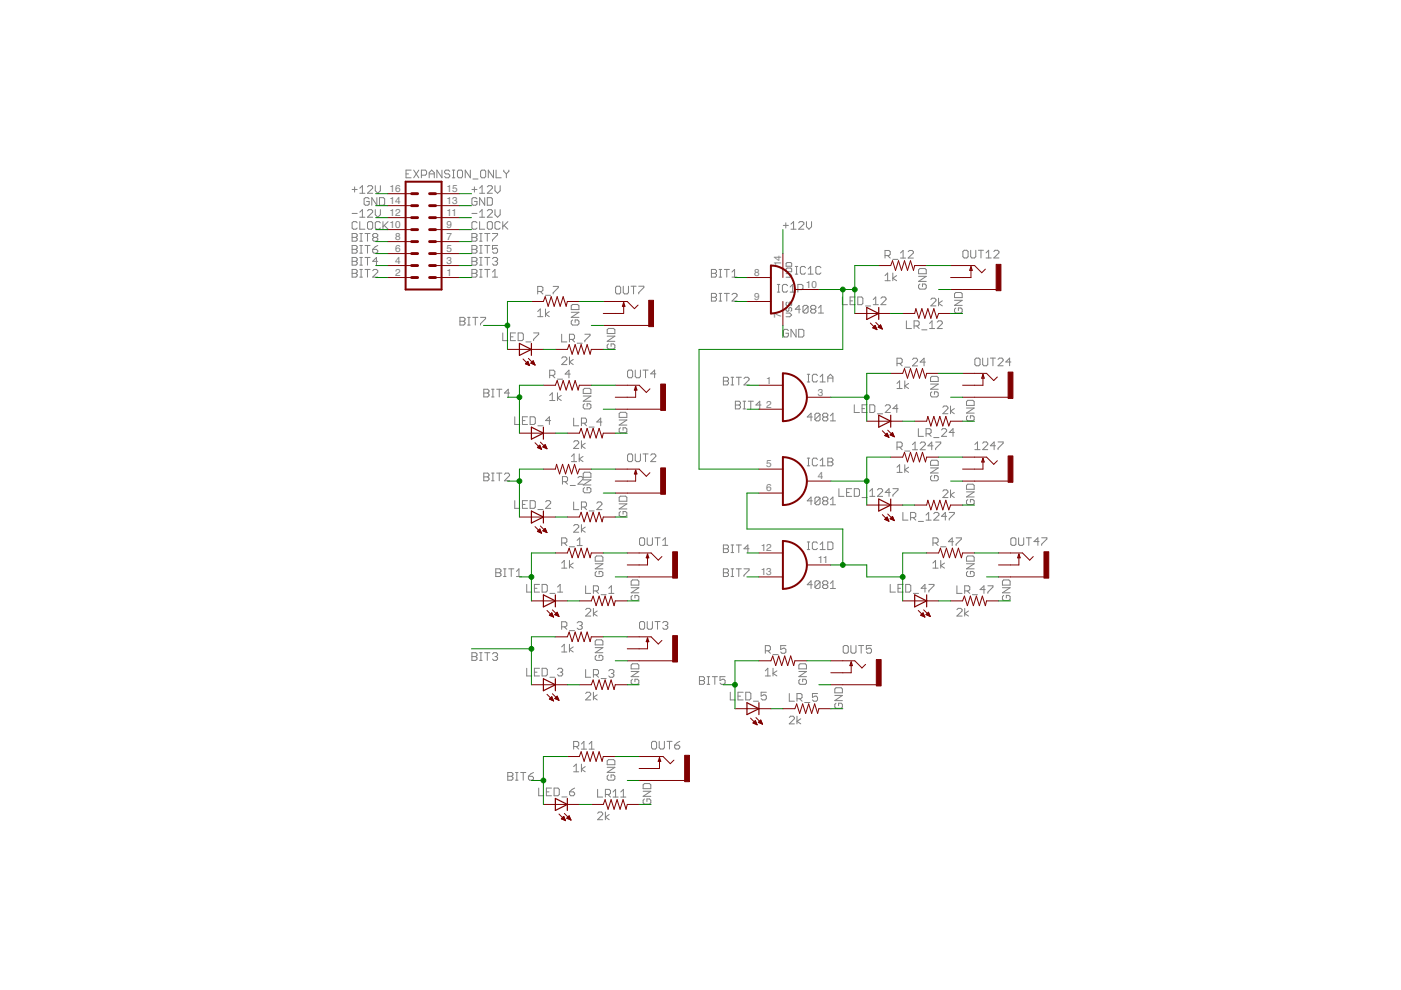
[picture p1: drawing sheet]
<svg xmlns="http://www.w3.org/2000/svg" width="297mm" height="210mm" viewBox="0 0 297 210" stroke-linecap="round" stroke-linejoin="round" font-family="sans-serif">
<defs><g id="words">
<g font-size="2.1" fill="#808080">
<text x="82.6" y="40.7">16</text>
<text x="94.7" y="40.7">15</text>
<text x="82.6" y="45.8">12</text>
<text x="82.6" y="43.2">14</text>
<text x="94.7" y="45.8">11</text>
<text x="94.7" y="43.2">13</text>
<text x="82.6" y="48.3">10</text>
<text x="83.7" y="53.4">6</text>
<text x="83.7" y="50.9">8</text>
<text x="94.7" y="53.4">5</text>
<text x="94.7" y="50.9">7</text>
<text x="94.7" y="48.3">9</text>
<text x="83.7" y="58.5">2</text>
<text x="83.7" y="55.9">4</text>
<text x="94.7" y="58.5">1</text>
<text x="94.7" y="55.9">3</text>
<text x="159.9" y="58.5">8</text>
<text x="165.6" y="56.5" transform="rotate(-90 165.6 56.5)">14</text>
<text x="159.9" y="63.6">9</text>
<text x="170.9" y="61">10</text>
<text x="165.6" y="67.4" transform="rotate(-90 165.6 67.4)">7</text>
<text x="162.5" y="81.3">1</text>
<text x="173.4" y="83.9">3</text>
<text x="162.5" y="86.4">2</text>
<text x="162.5" y="99.1">5</text>
<text x="173.4" y="101.7">4</text>
<text x="162.5" y="104.2">6</text>
<text x="161.3" y="116.9">12</text>
<text x="173.4" y="119.4">11</text>
<text x="161.3" y="122">13</text>
</g>
</g></defs>
<g fill="none" stroke="#808080" stroke-width=".21">
<path d="M75.2 39.6v1.1M76.3 39.9l.5-.5v1.6M77.9 39.6l.3-.2h.5l.3 .2v.3l-1.1 1.1h1.1M79.6 39.4v1l.5 .6 .5-.6v-1M86.1 36.9h.5M87.2 36.1h-1.1v1.6h1.1M87.7 36.1l1.1 1.6M88.8 36.1l-1.1 1.6M89.3 37.1h.9l.2-.2v-.6l-.2-.2h-.9v1.6M91 36.9h1.1M91 37.7v-1.1l.5-.5 .6 .5v1.1M93.7 36.1v1.6l-1.1-1.6v1.6"/>
<path d="M95.4 36.3l-.3-.2h-.6l-.2 .2v.3l.2 .3h.6l.3 .2v.3l-.3 .3h-.6l-.2-.3M95.9 36.1h.5M95.9 37.7h.5M96.2 36.1v1.6M97 36.3l.3-.2h.5l.3 .2v1.1l-.3 .3h-.5l-.3-.3zM99.7 36.1v1.6l-1.1-1.6v1.6M100.3 38h1M100.6 39.6v1.1M101.7 39.9l.5-.5v1.6M101.9 36.3l.3-.2h.5l.3 .2v1.1l-.3 .3h-.5l-.3-.3zM103.3 39.6l.3-.2h.5l.3 .2v.3l-1.1 1.1h1.1M104.6 36.1v1.6l-1.1-1.6v1.6"/>
<path d="M104.9 39.4v1l.6 .6 .5-.6v-1M105.2 36.1v1.6h1.1M106.8 36.1v.2l.6 .6M107.4 36.9v.8M107.9 36.1v.2l-.5 .6M74.7 57.1h.8l.2 .3v.3l-.2 .3 .2 .2v.3l-.2 .3h-.8zM74.7 49.5h.8l.2 .3v.3l-.2 .2 .2 .3v.3l-.2 .2h-.8zM74.7 58h.8M74.7 54.6h.8l.2 .3v.2l-.2 .3 .2 .3v.2l-.2 .3h-.8zM74.7 55.4h.8M74.7 52h.8l.2 .3v.3l-.2 .3 .2 .2v.3l-.2 .3h-.8zM74.7 45.3h1"/>
<path d="M74.7 40.2h1M74.7 52.9h.8M74.7 50.3h.8M75.7 47.2l-.2-.2h-.6l-.2 .2v1.1l.2 .3h.6l.2-.3M76.3 58.8h.5M76.3 57.1h.5M76.3 54.6h.5M76.3 56.2h.5M76.3 46.1h1.1M76.3 45l.5-.6v1.7M76.3 41h1.1M76.3 47v1.6h1.1"/>
<path d="M76.3 52h.5M76.3 53.7h.5M76.3 49.5h.5M76.3 51.1h.5M76.6 49.5v1.6M76.6 52v1.7M76.6 54.6v1.6M76.6 57.1v1.7M77.4 57.1h1.1M77.4 54.6h1.1M77.4 52h1.1M77.4 49.5h1.1"/>
<path d="M77.9 47.2l.3-.2h.5l.3 .2v1.1l-.3 .3h-.5l-.3-.3zM77.9 49.5v1.6M77.9 52v1.7M77.9 54.6v1.6M77.9 57.1v1.7M77.9 44.7l.3-.3h.5l.3 .3v.3l-1.1 1.1h1.1M78.3 42.2l-.3-.3h-.5l-.3 .3v1.1l.3 .2h.5l.3-.2v-.6h-.6M79 57.4l.3-.3h.5l.3 .3v.3l-1.1 1.1h1.1M79 52.9h.8l.3 .2v.3l-.3 .3h-.5l-.3-.3zM79.3 50.3l-.3-.2v-.3l.3-.3h.5l.3 .3v.3l-.3 .2M79.3 50.3l-.3 .3v.3l.3 .2h.5l.3-.2v-.3l-.3-.3M79.3 50.3h.5"/>
<path d="M79.6 44.4v1.1l.5 .6 .5-.6v-1.1M79.9 41.9v1.6l-1.1-1.6v1.6M80.1 55.4h-1.1l.8-.8v1.6M80.1 52l-1.1 .9M80.5 41.9h.8l.3 .3v1.1l-.3 .2h-.8zM80.6 47.2l-.2-.2h-.6l-.2 .2v1.1l.2 .3h.6l.2-.3M81.2 47v1.6M81.5 47.8l.8 .8M82.3 47l-1.1 1.1M100.1 49.5h.8l.2 .3v.3l-.2 .2 .2 .3v.3l-.2 .2h-.8zM100.1 57.1h.8l.2 .3v.3l-.2 .3 .2 .2v.3l-.2 .3h-.8zM100.1 52h.8l.2 .3v.3l-.2 .3 .2 .2v.3l-.2 .3h-.8z"/>
<path d="M100.1 54.6h.8l.2 .3v.2l-.2 .3 .2 .3v.2l-.2 .3h-.8zM100.1 58h.8M100.1 55.4h.8M100.1 45.3h1M100.1 40.2h1M100.1 52.9h.8M100.1 50.3h.8M101.1 42.2l-.2-.3h-.6l-.2 .3v1.1l.2 .2h.6l.2-.2v-.6h-.5M101.1 47.2l-.2-.2h-.6l-.2 .2v1.1l.2 .3h.6l.2-.3M101.7 58.8h.5M101.7 47v1.6h1.1M101.7 57.1h.5"/>
<path d="M101.7 54.6h.5M101.7 56.2h.5M101.7 45l.5-.6v1.7M101.7 46.1h1.1M101.7 41h1.1M101.7 52h.5M101.7 53.7h.5M101.7 49.5h.5M101.7 51.1h.5M102 49.5v1.6M102 52v1.7M102 54.6v1.6"/>
<path d="M102 57.1v1.7M102.8 41.9v1.6l-1.1-1.6v1.6M102.8 57.1h1.1M102.8 54.6h1.1M102.8 52h1.1M102.8 49.5h1.1M103.3 41.9h.8l.3 .3v1.1l-.3 .2h-.8zM103.3 47.2l.3-.2h.5l.3 .2v1.1l-.3 .3h-.5l-.3-.3zM103.3 49.5v1.6M103.3 52v1.7M103.3 54.6v1.6M103.3 57.1v1.7"/>
<path d="M103.3 44.7l.3-.3h.5l.3 .3v.3l-1.1 1.1h1.1M104.4 54.9l.3-.3h.5l.3 .3v.2l-.3 .3M104.4 58.8h1.1M104.4 49.5h1.1v.3l-1.1 1.1v.2M104.4 57.7l.5-.6v1.7M104.9 44.4v1.1l.6 .6 .5-.6v-1.1M104.9 55.4h.3M105.2 55.4l.3 .3v.2l-.3 .3h-.5l-.3-.3M105.5 52h-1.1v.9l.5-.3h.3l.3 .3v.5l-.3 .3h-.5l-.3-.3M106 47.2l-.2-.2h-.6l-.3 .2v1.1l.3 .3h.6l.2-.3M106.6 47v1.6M106.9 47.8l.8 .8"/>
<path d="M107.7 47l-1.1 1.1M150.8 57.1h.8l.3 .3v.3l-.3 .3 .3 .2v.3l-.3 .3h-.8zM150.8 58h.8M152.5 58.8h.5M152.5 57.1h.5M152.7 57.1v1.7M153.6 57.1h1M154.1 57.1v1.7M155.2 58.8h1.1M155.2 57.7l.5-.6v1.7M166.1 47.8h1.1M166.6 47.2v1.1"/>
<path d="M166.7 58h.7l.5 .4-.5 .4h-.7M166.7 57l.2-.2h.8l.2 .2v.6h-1.2zM166.7 55.9l.2-.2h.8l.2 .2v.6h-1.2zM167.7 47.5l.6-.5v1.6M167.7 48.6h1.1M168.6 58.1h.5M168.6 56.5h.5M168.9 56.5v1.6M169.3 47.2l.3-.2h.6l.2 .2v.3l-1.1 1.1h1.1M170.8 56.8l-.3-.3h-.5l-.3 .3v1l.3 .3h.5l.3-.3M171 47v1.1l.5 .5 .6-.5v-1.1M171.3 57l.6-.5v1.6"/>
<path d="M171.3 58.1h1.1M174.1 56.8l-.3-.3h-.6l-.2 .3v1l.2 .3h.6l.3-.3M187.6 58.4l.6-.5v1.6M187.6 59.5h1.1M187.6 54.2h.9l.2-.3v-.5l-.2-.3h-.9v1.6M188.2 54.2l.5 .5M189.3 57.9v1.6M189.3 55h1.1M190.1 58.4l-.8 .6 .8 .5M190.9 54.7h1.1M190.9 53.6l.6-.5v1.6M192.6 53.4l.2-.3h.6l.3 .3v.2l-1.1 1.1h1.1"/>
<path d="M194.8 58.6h1.6l-1.6 1.1h1.6M195 56.9h1.1l.3 .3v.8h-1.6v-.8zM204.4 53.1h.6l.3 .2v1.1l-.3 .3h-.6l-.2-.3v-1.1zM205.8 53.1v1.3l.3 .3h.5l.3-.3v-1.3M207.4 53.1h1.1M208 53.1v1.6M209.1 54.7h1.1M209.1 53.6l.5-.5v1.6M210.7 53.3l.3-.2h.5l.3 .2v.3l-1.1 1.1h1.1M97.5 67.3h.8l.3 .3v.2l-.3 .3 .3 .3v.2l-.3 .3h-.8zM97.5 68.1h.8M99.1 68.9h.6"/>
<path d="M99.1 67.3h.6M99.4 67.3v1.6M100.2 67.3h1.1M100.8 67.3v1.6M101.9 67.3h1.1v.3l-1.1 1v.3M106.6 70.6v1.6h1.1M108.2 71.4h.6M109.3 70.6h-1.1v1.6h1.1M109.9 70.6h.8l.3 .3v1l-.3 .3h-.8zM111.5 72.5h1.1M113.1 70.6h1.1v.3l-1.1 1v.3M114 66.1l.6-.6v1.6"/>
<path d="M114 67.1h1.1M114 61.8h.8l.3-.3v-.5l-.3-.3h-.8v1.6M114.6 61.8l.5 .5M115.7 65.5v1.6M115.7 62.6h1M116.5 66.1l-.8 .5 .8 .5M116.5 79.6h.9l.2-.3v-.5l-.2-.3h-.9v1.6M117.1 79.6l.5 .5M117.3 60.7h1.1v.3l-1.1 1.1v.2M119.1 75.9l.3-.2h.5l.3 .2v.3l-1.1 1.1h1.1M119.1 70.9v1.6h1.1M120.7 72h.8l.3-.3v-.6l-.3-.2h-.8v1.6"/>
<path d="M120.7 75.7v1.6M120.9 79.3h-1.1l.8-.8v1.6M121.1 66.2h1.6l-1.6 1.1h1.6M121.3 72l.5 .5M121.4 67.8l-.3 .3v.5l.3 .3h1.1l.2-.3v-.5l-.2-.3h-.6v.6M121.4 64.6h1.1l.2 .2v.8h-1.6v-.8zM121.5 76.2l-.8 .6 .8 .5M122.4 72.8h1M124 70.9h1.1v.2l-1.1 1.1v.3M128.7 71.3h1.7l-1.7 1.1h1.7M129 69.6h1.1l.3 .3v.8h-1.7v-.8zM129 72.9l-.3 .3v.5l.3 .3h1.1l.3-.3v-.5l-.3-.3h-.5v.5"/>
<path d="M130.8 60.7h.5l.3 .3v1l-.3 .3h-.5l-.3-.3v-1zM132.1 60.7v1.3l.3 .3h.6l.2-.3v-1.3M133.3 78.5h.6l.2 .2v1.1l-.2 .3h-.6l-.2-.3v-1.1zM133.8 60.7h1.1M134.3 60.7v1.6M134.7 78.5v1.3l.3 .3h.5l.3-.3v-1.3M135.4 60.7h1.1v.3l-1.1 1v.3M136.3 78.5h1.1M136.9 78.5v1.6M139 79.3h-1l.8-.8v1.6M150.8 62.2h.8l.3 .3v.3l-.3 .2 .3 .3v.3l-.3 .2h-.8zM150.8 63h.8"/>
<path d="M152.5 63.8h.5M152.5 62.2h.5M152.7 62.2v1.6M153.4 80h.8l.3 .3v.2l-.3 .3 .3 .3v.2l-.3 .3h-.8zM153.6 62.2h1M154.1 62.2v1.6M155 80h.6M155.2 62.5l.3-.3h.5l.3 .3v.3l-1.1 1h1.1M155.3 80v1.6M156.1 80h1.1M156.6 80v1.6M164.8 61.9h.5"/>
<path d="M164.8 60.3h.5M165.1 60.3v1.6M166.7 66.4h.7l.5 .4-.5 .4h-.7M166.9 64.1l-.2 .1v.4l.4 .2 .2-.2v-.4l.4-.1 .2 .1v.4l-.2 .2M166.9 65.2l-.2 .2v.4l.4 .2 .2-.2v-.4l.4-.2 .2 .2v.4l-.2 .2M167 60.6l-.3-.3h-.5l-.3 .3v1.1l.3 .2h.5l.3-.2M167.2 70.1l-.3-.3h-.6l-.2 .3v1.1l.2 .3h.6l.3-.3v-.5h-.6M167.5 61.9h1.1M167.5 60.9l.6-.6v1.6M168.8 69.8v1.7l-1.1-1.7v1.7M169.2 61.4h.8l.2-.3v-.5l-.2-.3h-.8v1.6M169.3 69.8h.9l.2 .3v1.1l-.2 .3h-.9z"/>
<path d="M169.7 65.6h-1.1l.8-.9v1.7M171.2 79.4h.5M171.3 65l-.3-.3h-.5l-.3 .3v1.1M171.3 65v1.1l-.3 .3h-.5l-.3-.3M171.3 65l-1.1 1.1M171.4 79.4v1.6M172.1 65.6h.6M172.1 65.6l-.2-.3v-.3l.2-.3h.6l.3 .3v.3l-.3 .3M172.1 65.6l-.2 .2v.3l.2 .3h.6l.3-.3v-.3l-.3-.2M173.3 79.6l-.2-.2h-.6l-.3 .2v1.1l.3 .3h.6l.2-.3M173.5 66.4h1.1M173.5 65.3l.6-.6v1.7"/>
<path d="M173.9 79.9l.5-.5v1.6M178.6 63v1.6h1.1M180.2 63.8h.6M181.3 63h-1.1v1.6h1.1M181.9 63h.8l.2 .2v1.1l-.2 .3h-.8zM183.5 64.9h1.1M185.1 64.6h1.1M185.1 63.5l.6-.5v1.6M186.8 63.2l.2-.2h.6l.3 .2v.3l-1.1 1.1h1.1M190.2 77h.8l.3-.2v-.6l-.3-.3h-.8v1.7M190.7 77l.6 .6M191.8 77.9h1.1"/>
<path d="M192.2 68v1.7h1.1M193.5 76.2l.2-.3h.6l.2 .3v.3l-1 1.1h1M193.8 69.1h.8l.3-.3v-.5l-.3-.3h-.8v1.7M194.4 69.1l.5 .6M195 60.2l-.2 .3v.5l.2 .3h1.1l.3-.3v-.5l-.3-.3h-.5v.6M195.4 69.9h1.1M196.2 76.8h-1.1l.8-.9v1.7M197.1 69.7h1.1M197.1 68.6l.5-.6v1.7M197.4 63.5l.2-.3h.6l.2 .3v.3l-1 1.1h1M198.7 68.3l.3-.3h.5l.3 .3v.3l-1.1 1.1h1.1M199 63.2v1.7"/>
<path d="M199.8 63.8l-.8 .5 .8 .6M202.4 63.7h1.6l-1.6 1h1.6M202.6 65.3l-.2 .3v.5l.2 .3h1.1l.3-.3v-.5l-.3-.3h-.5v.5M202.6 62h1.1l.3 .3v.8h-1.6v-.8zM207 75.9h.5l.3 .3v1.1l-.3 .3h-.5l-.3-.3v-1.1zM208.3 75.9v1.4l.3 .3h.5l.3-.3v-1.4M210 75.9h1.1M210.5 75.9v1.7M211.6 76.2l.3-.3h.5l.3 .3v.3l-1.1 1.1h1.1M214.3 76.8h-1l.8-.9v1.7M102.6 82.5h.8l.3 .3v.3l-.3 .2 .3 .3v.3l-.3 .3h-.8zM102.6 83.3h.8"/>
<path d="M104.2 84.2h.6M104.2 82.5h.6M104.5 82.5v1.7M105.3 82.5h1.1M105.9 82.5v1.7M108 83.3h-1l.8-.8v1.7M109.1 88.4v1.6h1.1M110.8 89.2h.5M111.8 88.4h-1v1.6h1M112.4 88.4h.8l.3 .2v1.1l-.3 .3h-.8zM114 90.3h1.1M116.5 83.8l.6-.5v1.6"/>
<path d="M116.5 84.9h1.1M116.8 89.2h-1.1l.8-.8v1.6M118.2 83.3v1.6M118.2 80.4h1.1M119 83.8l-.8 .6 .8 .5M121.2 96.8l.5-.6v1.7M121.2 97.9h1.1M121.6 93.7l.3-.2h.5l.3 .2v.3l-1.1 1.1h1.1M121.6 88.6v1.7h1.1M122.8 96.2v1.7M123.3 89.7h.8l.3-.2v-.6l-.3-.3h-.8v1.7M123.3 93.5v1.6"/>
<path d="M123.6 96.8l-.8 .5 .8 .6M123.7 84h1.6l-1.6 1.1h1.6M123.8 89.7l.6 .6M123.9 82.3h1.1l.3 .3v.8h-1.6v-.8zM123.9 85.6l-.2 .3v.5l.2 .3h1.1l.3-.3v-.5l-.3-.3h-.5v.5M124.1 94l-.8 .5 .8 .6M124.9 90.6h1.1M127.6 89.5h-1.1l.9-.9v1.7M131.3 89h1.6l-1.6 1.1h1.6M131.6 87.4h1l.3 .3v.8h-1.6v-.8zM131.6 90.7l-.3 .3v.5l.3 .3h1l.3-.3v-.5l-.3-.3h-.5v.5M133.1 96.5l.2-.3h.6l.2 .3v1.1l-.2 .3h-.6l-.2-.3z"/>
<path d="M134.7 96.2v1.4l.3 .3h.5l.3-.3v-1.4M136.3 96.2h1.1M136.9 96.2v1.7M138 96.5l.2-.3h.6l.2 .3v.3l-1 1.1h1M153.4 80.8h.8M155 81.6h.6M155.9 85.1h.8l.3 .2v.3l-.3 .3 .3 .2v.3l-.3 .3h-.8zM155.9 85.9h.8M157.5 86.7h.6M157.5 85.1h.6M157.7 80.3l.3-.3h.6l.2 .3v.2l-1.1 1.1h1.1M157.8 85.1v1.6"/>
<path d="M158.6 85.1h1.1M159.2 85.1v1.6M161.4 85.9h-1.1l.8-.8v1.6M171.2 81h.5M171.2 98.8h.5M171.2 97.1h.5M171.4 97.1v1.7M172.2 88.4h-1l.8-.8v1.6M173.3 97.4l-.2-.3h-.6l-.3 .3v1.1l.3 .3h.6l.2-.3M173.9 87.9l-.3-.3h-.5l-.3 .3v1.1M173.9 87.9v1.1l-.3 .2h-.5l-.3-.2M173.9 87.9l-1.1 1.1"/>
<path d="M173.9 97.7l.5-.6v1.7M173.9 81h1.1M173.9 98.8h1.1M174.7 88.4h.5M174.7 88.4l-.3-.2v-.3l.3-.3h.5l.3 .3v.3l-.3 .2M174.7 88.4l-.3 .3v.3l.3 .2h.5l.3-.2v-.3l-.3-.3M175.5 81v-1.1l.6-.5 .5 .5v1.1M175.5 97.1h.8l.3 .3v.3l-.3 .2 .3 .3v.3l-.3 .3h-.8zM175.5 80.2h1.1M175.5 97.9h.8M176.1 89.2h1M176.1 88.2l.5-.6v1.6"/>
<path d="M181.1 85.8v1.7h1.1M182.8 86.6h.5M183.9 85.8h-1.1v1.7h1.1M184.4 85.8h.8l.3 .3v1.1l-.3 .3h-.8zM186 87.7h1.1M187.7 86.1l.3-.3h.5l.3 .3v.3l-1.1 1.1h1.1M190.2 81.3l.5-.5v1.6M190.2 99.1l.5-.6v1.7M190.2 82.4h1.1M190.2 94.8h.8l.3-.3v-.5l-.3-.3h-.8v1.7M190.4 86.6h-1.1l.8-.8v1.7M190.7 94.8l.6 .6"/>
<path d="M191.8 80.8v1.6M191.8 98.5v1.7M191.8 95.6h1.1M192.6 81.3l-.8 .5 .8 .6M192.6 99.1l-.8 .5 .8 .6M193.5 95.4h1M193.5 94.3l.5-.6v1.7M194.7 90.9v1.6h1.1M195.1 94l.3-.3h.5l.3 .3v.3l-1.1 1.1h1.1M196.3 92h.8l.3-.3v-.5l-.3-.3h-.8v1.6M196.9 92l.5 .5M197.3 97.9l.3-.3h1l.3 .3v.8h-1.6z"/>
<path d="M197.3 80.1l.3-.3h1l.3 .3v.8h-1.6zM197.3 81.4h1.6l-1.6 1.1h1.6M197.3 99.2h1.6l-1.6 1.1h1.6M197.6 83.1l-.3 .2v.6l.3 .3h1l.3-.3v-.6l-.3-.2h-.5v.5M197.8 94.5h-1.1l.8-.8v1.7M198 92.8h1.1M198.4 93.7h1.1v.3l-1.1 1.1v.3M199.6 91.2l.3-.3h.5l.3 .3v.2l-1.1 1.1h1.1M199.9 86.4l.3-.3h.5l.3 .3v.2l-1.1 1.1h1.1M201.5 86.1v1.6M202.3 86.6l-.8 .6 .8 .5M202.3 91.7h-1l.8-.8v1.6"/>
<path d="M204.9 86.5h1.6l-1.6 1.1h1.6M205.2 88.2l-.3 .2v.6l.3 .2h1.1l.2-.2v-.6l-.2-.2h-.6v.5M205.2 84.9h1.1l.2 .3v.8h-1.6v-.8zM206.7 94.2l.5-.5v1.6M206.7 95.3h1.1M208.3 94l.3-.3h.5l.3 .3v.2l-1.1 1.1h1.1M211.1 94.5h-1.1l.8-.8v1.6M211.6 93.7h1.1v.3l-1.1 1.1v.2M102.6 100.3h.8l.3 .3v.2l-.3 .3 .3 .3v.3l-.3 .2h-.8zM102.6 101.1h.8M104.2 101.9h.6M104.2 100.3h.6"/>
<path d="M104.5 100.3v1.6M105.3 100.3h1.1M105.9 100.3v1.6M107 100.6l.2-.3h.6l.2 .3v.2l-1 1.1h1M109.1 106.2v1.6h1.1M110.8 107h.5M111.8 106.2h-1v1.6h1M112.4 106.2h.8l.3 .2v1.1l-.3 .3h-.8zM114 108h1.1M115.7 106.4l.3-.2h.5l.3 .2v.3l-1.1 1.1h1.1M119.1 119.4l.5-.6v1.7M119.1 115.1h.8l.3-.2v-.6l-.3-.3h-.8v1.7"/>
<path d="M119.3 102.1h.8l.2-.2v-.6l-.2-.3h-.8v1.7M119.6 115.1l.6 .6M119.8 102.1l.5 .6M120.7 118.8v1.7M120.7 115.9h1.1M120.9 102.9h1.1M121.5 119.4l-.8 .5 .8 .6M121.6 111.5l.3-.3h.5l.3 .3v.3l-1.1 1h1.1M121.6 106.4v1.7h1.1M122.4 115.7h1M122.4 114.6l.5-.6v1.7M122.5 101.3l.3-.3h.5l.3 .3v.3l-1.1 1.1h1.1"/>
<path d="M123.3 107.5h.8l.3-.3v-.5l-.3-.3h-.8v1.7M123.3 111.2v1.6M123.7 100.4l.2-.3h1.1l.3 .3v.8h-1.6zM123.7 101.7h1.6l-1.6 1.1h1.6M123.8 107.5l.6 .6M123.9 103.4l-.2 .3v.5l.2 .3h1.1l.3-.3v-.5l-.3-.3h-.5v.5M124.1 111.8l-.8 .5 .8 .5M124.9 108.3h1.1M126.2 118.2l.3-.3h1.1l.2 .3v.8h-1.6zM126.2 119.5h1.6l-1.6 1.1h1.6M126.5 106.7l.3-.3h.6l.2 .3v.3l-1.1 1.1h1.1M131.3 105.5l.3-.3h1l.3 .3v.8h-1.6z"/>
<path d="M131.3 106.8h1.6l-1.6 1.1h1.6M131.6 108.5l-.3 .2v.6l.3 .2h1l.3-.2v-.6l-.3-.2h-.5v.5M135.6 114.3l.3-.3h.5l.3 .3v1.1l-.3 .2h-.5l-.3-.2zM137.2 114v1.4l.3 .2h.5l.3-.2v-1.4M138.9 114h1.1M139.4 114v1.6M140.5 115.6h1.1M140.5 114.6l.6-.6v1.6M153.4 115.5h.8l.3 .3v.3l-.3 .3 .3 .2v.3l-.3 .3h-.8zM153.4 116.4h.8M155 115.5h.6M155 117.2h.6"/>
<path d="M155.3 115.5v1.7M156.1 115.5h1.1M156.6 115.5v1.7M158.8 116.4h-1.1l.9-.9v1.7M171.2 116.5h.5M171.2 114.9h.5M171.4 114.9v1.6M172.2 106.2h-1l.8-.8v1.6M173.3 115.2l-.2-.3h-.6l-.3 .3v1.1l.3 .2h.6l.2-.2M173.9 105.6l-.3-.2h-.5l-.3 .2v1.1M173.9 105.6v1.1l-.3 .3h-.5l-.3-.3M173.9 105.6l-1.1 1.1"/>
<path d="M173.9 115.4l.5-.5v1.6M173.9 116.5h1.1M174.7 106.2l-.3-.3v-.3l.3-.2h.5l.3 .2v.3l-.3 .3M174.7 106.2l-.3 .3v.2l.3 .3h.5l.3-.3v-.2l-.3-.3M174.7 106.2h.5M175.5 114.9h.8l.3 .3v1.1l-.3 .2h-.8zM176.1 105.9l.5-.5v1.6M176.1 107h1M177.9 103.6v1.6h1M179.5 104.4h.5M180.6 103.6h-1.1v1.6h1.1M181.1 103.6h.8l.3 .3v1.1l-.3 .2h-.8z"/>
<path d="M182.8 105.5h1.1M184.4 105.2h1.1M184.4 104.1l.6-.5v1.6M186 103.9l.3-.3h.6l.2 .3v.2l-1.1 1.1h1.1M188.8 104.4h-1.1l.8-.8v1.6M189.3 103.6h1.1v.3l-1.1 1.1v.2M190.2 100.2h1.1M191.4 108.6v1.7h1.1M193.1 109.7h.8l.3-.2v-.6l-.3-.3h-.8v1.7M193.6 109.7l.6 .6M194.7 110.6h1.1M196.3 110.3h1.1"/>
<path d="M196.3 109.2l.6-.6v1.7M197.6 100.8l-.3 .3v.6l.3 .2h1l.3-.2v-.6l-.3-.3h-.5v.6M197.8 119.4l.6-.6v1.7M197.8 115.1h.8l.3-.2v-.6l-.3-.3h-.8v1.7M198 108.9l.2-.3h.6l.3 .3v.3l-1.1 1.1h1.1M198.4 115.1l.5 .6M199.5 118.8v1.7M199.5 115.9h1M199.9 104.1l.3-.2h.5l.3 .2v.3l-1.1 1.1h1.1M200.3 119.4l-.8 .5 .8 .6M200.7 109.5h-1.1l.8-.9v1.7M201.3 108.6h1v.3l-1 1.1v.3"/>
<path d="M201.5 103.9v1.6M202.2 114.9h-1.1l.8-.9v1.7M202.3 104.4l-.8 .5 .8 .6M202.7 114h1.1v.3l-1.1 1.1v.3M204.9 104.3h1.6l-1.6 1.1h1.6M204.9 102.9l.3-.2h1.1l.2 .2v.8h-1.6zM204.9 119.5h1.6l-1.6 1.1h1.6M204.9 118.2l.3-.3h1.1l.2 .3v.8h-1.6zM205.2 105.9l-.3 .3v.5l.3 .3h1.1l.2-.3v-.5l-.2-.3h-.6v.6M214.3 114.3l.3-.3h.5l.3 .3v1.1l-.3 .2h-.5l-.3-.2zM216 114v1.4l.2 .2h.6l.2-.2v-1.4M217.6 114h1.1"/>
<path d="M218.1 114v1.6M220.3 114.8h-1.1l.8-.8v1.6M220.9 114h1.1v.3l-1.1 1.1v.2M100.1 138.4h.8l.2 .3v.2l-.2 .3 .2 .3v.2l-.2 .3h-.8zM100.1 139.2h.8M101.7 138.4h.5M102 138.4v1.6M102.8 138.4h1.1M103.3 138.4v1.6M104.4 138.7l.3-.3h.5l.3 .3v.2l-.3 .3M104.9 139.2h.3M105.1 120.6h.8l.3 .3v.3l-.3 .2 .3 .3v.3l-.3 .2h-.8z"/>
<path d="M105.1 121.4h.8M105.2 139.2l.3 .3v.2l-.3 .3h-.5l-.3-.3M106.8 122.2h.5M106.8 120.6h.5M107 120.6v1.6M107.8 120.6h1.1M108.4 120.6v1.6M109.5 122.2h1.1M109.5 121.2l.5-.6v1.6M111.7 123.9v1.6h1.1M113.3 124.7h.6M114.4 123.9h-1.1v1.6h1.1"/>
<path d="M114.9 123.9h.9l.2 .3v1.1l-.2 .2h-.9zM116.6 125.8h1.1M118.2 125.5h1.1M118.2 124.5l.6-.6v1.6M119.1 137.2l.5-.6v1.6M119.1 120.5h1.1M119.1 132.9h.8l.3-.3v-.5l-.3-.3h-.8v1.6M119.1 138.2h1.1M119.6 132.9l.6 .5M120.7 136.6v1.6M120.7 133.7h1.1M121.5 137.2l-.8 .5 .8 .5"/>
<path d="M122.4 132.1l.2-.3h.6l.2 .3v.3l-.2 .2M122.9 132.6h.3M123.2 132.6l.2 .3v.3l-.2 .2h-.6l-.2-.2M124.2 129.3l.2-.3h.6l.2 .3v.2l-1 1.1h1M124.2 124.2v1.6h1M125.8 125.3h.8l.3-.3v-.5l-.3-.3h-.8v1.6M125.8 129v1.6M126.2 135.9l.3-.2h1.1l.2 .2v.8h-1.6zM126.2 137.3h1.6l-1.6 1.1h1.6M126.3 125.3l.6 .5M126.5 138.9l-.3 .3v.5l.3 .3h1.1l.2-.3v-.5l-.2-.3h-.6v.6M126.5 121.2l-.3 .2v.6l.3 .2h1.1l.2-.2v-.6l-.2-.2h-.6v.5"/>
<path d="M126.6 129.5l-.8 .6 .8 .5M127.4 126.1h1.1M129.1 125.8h1.1M129.1 124.7l.5-.5v1.6M133.8 124.6h1.6l-1.6 1.1h1.6M134.1 123h1.1l.2 .2v.9h-1.6v-.9zM134.1 126.2l-.3 .3v.5l.3 .3h1.1l.2-.3v-.5l-.2-.3h-.6v.6M135.9 131.8h.5l.3 .3v1l-.3 .3h-.5l-.3-.3v-1zM137.2 131.8v1.3l.3 .3h.5l.3-.3v-1.3M138.9 131.8h1.1M139.4 131.8v1.6M140.5 132.1l.3-.3h.5l.3 .3v.2l-.3 .3"/>
<path d="M141.1 132.6h.2M141.3 132.6l.3 .3v.2l-.3 .3h-.5l-.3-.3M153.4 120.6h.8l.3 .3v.3l-.3 .2 .3 .3v.3l-.3 .2h-.8zM153.4 121.4h.8M155 122.2h.6M155 120.6h.6M155.3 120.6v1.6M156.1 120.6h1.1M156.6 120.6v1.6M157.7 120.6h1.1v.3l-1.1 1.1v.2M162.3 138h.8l.2-.3v-.5l-.2-.3h-.8v1.6M162.8 138l.5 .5"/>
<path d="M163.9 138.8h1.1M166.6 136.9h-1.1v.8l.6-.3h.2l.3 .3v.5l-.3 .3h-.5l-.3-.3M172.2 124h-1l.8-.9v1.7M173.9 123.4l-.3-.3h-.5l-.3 .3v1.1M173.9 123.4v1.1l-.3 .3h-.5l-.3-.3M173.9 123.4l-1.1 1.1M174.7 124l-.3-.3v-.3l.3-.3h.5l.3 .3v.3l-.3 .3M174.7 124l-.3 .2v.3l.3 .3h.5l.3-.3v-.3l-.3-.2M174.7 124h.5M176.1 123.7l.5-.6v1.7M176.1 124.8h1M179 136.9h.6l.3 .2v1.1l-.3 .3h-.6l-.2-.3v-1.1z"/>
<path d="M180.4 136.9v1.3l.3 .3h.5l.3-.3v-1.3M182 136.9h1.1M182.6 136.9v1.6M184.8 136.9h-1.1v.8l.8-.3 .3 .3v.5l-.3 .3h-.6l-.2-.3M188.7 123.9v1.6h1.1M190.4 124.7h.5M191.5 123.9h-1.1v1.6h1.1M192 123.9h.8l.3 .3v1.1l-.3 .2h-.8zM193.7 125.8h1.1M196.4 124.7h-1.1l.8-.8v1.6M196.9 123.9h1.1v.3l-1.1 1.1v.2M197.8 120.5h1.1"/>
<path d="M202.9 129.3l.3-.3h.5l.3 .3v.2l-1.1 1.1h1.1M202.9 124.2v1.6h1.1M204.5 125.3h.8l.3-.3v-.5l-.3-.3h-.8v1.6M204.5 129v1.6M205.1 125.3l.5 .5M205.2 121.2l-.3 .2v.6l.3 .2h1.1l.2-.2v-.6l-.2-.2h-.6v.5M205.3 129.5l-.8 .6 .8 .5M206.2 126.1h1M208.9 125h-1.1l.8-.8v1.6M209.4 124.2h1.1v.3l-1.1 1.1v.2M212.5 124.6h1.7l-1.7 1.1h1.7M212.5 123.2l.3-.2h1.1l.3 .2v.9h-1.7z"/>
<path d="M212.8 126.2l-.3 .3v.5l.3 .3h1.1l.3-.3v-.5l-.3-.3h-.5v.6M101.7 140h.5M111.7 141.7v1.6h1.1M113.3 142.5h.6M114.4 141.7h-1.1v1.6h1.1M114.9 141.7h.9l.2 .3v1l-.2 .3h-.9zM116.6 143.6h1.1M118.2 142l.3-.3h.5l.3 .3v.2l-.3 .3M118.8 142.5h.2M119 142.5l.3 .3v.2l-.3 .3h-.5l-.3-.3M121.6 158.3h.8l.3-.3v-.5l-.3-.3h-.8v1.6M122.2 158.3l.5 .5"/>
<path d="M123.3 157.8l.5-.6v1.6M123.3 158.8h1.1M124.2 147l.2-.2h.6l.2 .2v.3l-1 1.1h1M124.2 142v1.6h1M124.9 158.8h1.1M124.9 157.8l.6-.6v1.6M125.8 143.1h.8l.3-.3v-.6l-.3-.2h-.8v1.6M125.8 146.8v1.6M126.3 143.1l.6 .5M126.6 147.3l-.8 .5 .8 .6M127.4 143.9h1.1M129.1 142.2l.2-.2h.6l.3 .2v.3l-.3 .3"/>
<path d="M129.6 142.8h.3M129.9 142.8l.3 .3v.2l-.3 .3h-.6l-.2-.3M133.8 142.4h1.6l-1.6 1.1h1.6M134.1 140.7h1.1l.2 .3v.8h-1.6v-.8zM134.1 144l-.3 .3v.5l.3 .3h1.1l.2-.3v-.5l-.2-.3h-.6v.5M138.4 157.2h.5l.3 .3v1l-.3 .3h-.5l-.3-.3v-1zM139.8 157.2v1.3l.2 .3h.6l.3-.3v-1.3M141.4 157.2h1.1M141.9 157.2v1.6M143 158h.8l.3 .3v.2l-.3 .3h-.5l-.3-.3zM144.1 157.2l-1.1 .8M148.3 143.5h.8l.3 .2v.3l-.3 .3 .3 .2v.3l-.3 .3h-.8z"/>
<path d="M148.3 144.3h.8M149.9 145.1h.6M149.9 143.5h.6M150.2 143.5v1.6M151 143.5h1.1M151.6 143.5v1.6M153.7 143.5h-1v.8l.8-.3 .2 .3v.5l-.2 .3h-.6l-.2-.3M154.8 146.8v1.6h1.1M156.5 147.6h.5M157.6 146.8h-1.1v1.6h1.1M158.1 146.8h.8l.3 .2v1.1l-.3 .3h-.8zM159.7 148.7h1.1"/>
<path d="M162.3 142.2l.5-.5v1.6M162.3 143.3h1M162.5 146.8h-1.1v.8l.5-.3h.3l.3 .3v.5l-.3 .3h-.6l-.2-.3M163.9 141.7v1.6M164.7 142.2l-.8 .6 .8 .5M167.3 152.1l.3-.3h.5l.3 .3v.3l-1.1 1.1h1.1M167.3 147v1.7h1.1M169 148.1h.8l.3-.2v-.6l-.3-.3h-.8v1.7M169 151.8v1.7M169.4 142.4h1.6l-1.6 1.1h1.6M169.5 148.1l.6 .6M169.6 140.7h1.1l.3 .3v.8h-1.6v-.8z"/>
<path d="M169.6 144l-.2 .3v.5l.2 .3h1.1l.3-.3v-.5l-.3-.3h-.5v.5M169.8 152.4l-.8 .5 .8 .6M170.6 148.9h1.1M173.3 147h-1v.9l.5-.3h.3l.2 .3v.5l-.2 .3h-.6l-.2-.3M177 147.4h1.6l-1.6 1.1h1.6M177.2 145.8h1.2l.2 .3v.8h-1.6v-.8zM177.2 149.1l-.2 .3v.5l.2 .3h1.2l.2-.3v-.5l-.2-.3h-.6v.5M107.7 163.8h.8l.3 .3v.2l-.3 .3 .3 .3v.2l-.3 .3h-.8zM107.7 164.6h.8M109.3 165.4h.5M109.3 163.8h.5M109.6 163.8v1.6"/>
<path d="M110.4 163.8h1.1M110.9 163.8v1.6M112 164.6h.8l.3 .3v.2l-.3 .3h-.5l-.3-.3zM113.1 163.8l-.5 .3-.6 .5M114.2 167.1v1.6h1.1M115.8 167.9h.6M116.9 167.1h-1.1v1.6h1.1M117.5 167.1h.8l.3 .3v1l-.3 .3h-.8zM119.1 169h1.1M120.8 167.9h.8l.2 .3v.2l-.2 .3h-.6l-.2-.3zM121.6 162.5l.6-.5v1.6M121.6 163.6h1.1"/>
<path d="M121.8 167.1l-1 .8M123.3 162v1.6M124.1 162.5l-.8 .6 .8 .5M126.7 172.4l.3-.2h.5l.3 .2v.3l-1.1 1.1h1.1M126.7 167.4v1.6h1.1M128.4 168.4h.8l.2-.2v-.6l-.2-.2h-.8v1.6M128.4 172.2v1.6M128.7 162.7h1.7l-1.7 1.1h1.7M128.9 168.4l.5 .6M129 161.1h1.1l.3 .2v.8h-1.7v-.8zM129 164.3l-.3 .3v.5l.3 .3h1.1l.3-.3v-.5l-.3-.3h-.5v.6M129.2 172.7l-.8 .5 .8 .6"/>
<path d="M130 167.9l.5-.5v1.6M130 169h1.1M131.6 167.9l.6-.5v1.6M131.6 169h1.1M136.4 167.8h1.6l-1.6 1h1.6M136.6 169.4l-.2 .3v.5l.2 .3h1.1l.3-.3v-.5l-.3-.3h-.5v.5M136.6 166.1h1.1l.3 .3v.8h-1.6v-.8z"/>
</g>
<g fill="none" stroke="#800000" stroke-width=".21">
<path d="M82.2 58.8h5.1M82.2 56.3h5.1M82.2 53.8h5.1M82.2 51.2h5.1M82.2 48.7h5.1M82.2 46.1h5.1M82.2 43.6h5.1M82.2 41.1h5.1M92.4 58.8h5M92.4 56.3h5M92.4 53.8h5M92.4 51.2h5"/>
<path d="M92.4 48.7h5M92.4 46.1h5M92.4 43.6h5M92.4 41.1h5M158.4 58.8h5M166 53.8v5M186.3 56.3h2.5l.4-1 .7 2 .6-2 .6 2 .7-2 .6 2 .6-2 .7 2 .2-1h2.6M201.5 56.3h5.1l1.6 1.5 .7-.7M205.9 56.6v2.2h-4.4M107.6 74.1h7.6M110.9 76.1l1.4 1.4M111.4 77.1l.9 .4"/>
<path d="M111.4 77.1l.5-.5 .4 .9M111.4 77.1h.7M111.5 77h.6M111.6 76.9h.4M111.7 77.3h.5M111.7 76.8h.3M111.9 76.6h.1M112 77.4h.2M112 76l1.4 1.4M112.3 77.5h.1M112.5 77l.6-.5 .3 .9zM112.6 77h.7"/>
<path d="M112.6 76.9h.6M112.7 63.9h2.5l.4-1 .6 2 .7-2 .6 2 .6-2 .7 2 .6-2 .6 2 .3-1h2.5M112.8 76.8h.4M112.9 77.1h.4M112.9 76.6h.2M113 76.5h.1M113.1 77.3h.3M113.4 77.4h.1M117.8 74.1h2.5l.4-1 .6 2 .6-2 .7 2 .6-2 .6 2 .7-2 .6 2 .3-1h2.5M127.9 63.9h5.1l1.5 1.5 .8-.7M127.9 69h9.6M132.2 64.2v2.3h-4.3"/>
<path d="M158.4 63.9h5M166 63.9v5.1M168.5 61.4h5.1M181.2 66.5h7.6M184.5 68.5l1.4 1.4M185 69.5l.5-.5 .4 .9zM185.1 69.5h.7M185.1 69.4h.6M185.3 69.3h.4M185.4 69.2h.2M185.4 69.7h.4M185.5 69h.1"/>
<path d="M185.7 68.4l1.4 1.4M185.7 69.8h.2M186.2 69.4l.5-.5 .4 .9zM186.3 69.4h.6M186.3 69.3h.6M186.4 69.2h.4M186.5 69h.3M186.5 69.5h.5M186.6 68.9h.1M186.8 69.7h.2M188.8 79.2h2.6l.4-1.1 .6 2.1 .6-2.1 .7 2.1 .6-2.1 .6 2.1 .7-2.1 .6 2.1 .3-1h2.5M191.4 66.5h2.5l.3-1.1 .6 2.1 .7-2.1 .6 2.1 .6-2.1 .7 2.1 .6-2.1 .6 2.1 .4-1h2.5"/>
<path d="M201.5 61.4h9.7M204.1 79.2h5.1l1.5 1.5 .8-.8M208.4 79.4v2.3h-4.3M110.1 91.8h7.7M113.4 93.9l1.4 1.4M113.9 94.9l.9 .4M113.9 94.9l.5-.5 .4 .9M114 94.9h.6M114.1 94.7h.5M114.1 95h.6M114.2 94.6h.3M114.3 94.5h.2"/>
<path d="M114.4 95.1h.3M114.6 93.7l1.4 1.4M114.7 95.2h.1M115.1 94.8l.5-.5 .4 .8zM115.1 94.7h.7M115.2 99.5h2.6l.2-1.1 .6 2.1 .7-2.1 .6 2.1 .6-2.1 .7 2.1 .6-2.1 .6 2.1 .4-1h2.6M115.2 81.7h2.6l.3-1 .7 2 .6-2 .6 2 .7-2 .6 2 .6-2 .7 2 .2-1h2.6M115.2 94.6h.5M115.3 94.9h.5M115.3 94.5h.4M115.5 94.4h.1M115.6 95h.3"/>
<path d="M115.9 95.1h.1M120.3 91.8h2.5l.4-1 .6 2.1 .7-2.1 .6 2.1 .7-2.1 .6 2.1 .6-2.1 .7 2.1 .2-1.1h2.6M130.5 99.5h5l1.5 1.5 .8-.8M130.5 81.7h5l1.5 1.5 .8-.8M130.5 86.8h9.6M134.8 99.7v2.3h-4.3M134.8 81.9v2.3h-4.3M160.9 99.5h5.1M160.9 81.7h5.1M160.9 86.8h5.1M171.1 84.2h5M183.8 89.3h7.6"/>
<path d="M187.1 91.3l1.4 1.4M187.6 92.4l.9 .3M187.6 92.4l.5-.6 .4 .9M187.6 92.3h.7M187.7 92.2h.5M187.8 92.5h.5M187.9 92.1h.3M188 92h.1M188.1 92.6h.3M188.2 91.2l1.4 1.4M188.4 92.7h.1M188.7 92.2l.5-.5 .4 .9z"/>
<path d="M188.7 92.2h.7M188.8 96.9h2.6l.4-1 .6 2 .6-2 .7 2 .6-2 .6 2 .7-2 .6 2 .3-1h2.5M188.9 92.1h.5M189 92.3h.5M189 92h.3M189.1 91.8h.2M189.2 92.5h.3M189.2 91.7h.1M189.5 92.6h.1M193.9 89.3h2.6l.2-1 .7 2 .6-2 .6 2 .7-2 .6 2 .6-2 .7 2 .3-1h2.6M204.1 84.2h9.6M204.1 96.9h5.1l1.5 1.5 .8-.7"/>
<path d="M208.4 97.2v2.3h-4.3M110.1 109.6h7.7M113.4 111.7l1.4 1.4M113.9 112.7l.5-.5 .4 .9zM114 112.6h.6M114 112.7h.7M114.1 112.5h.5M114.3 112.4h.2M114.3 112.8h.4M114.4 112.2h.1M114.6 111.5l1.4 1.4M114.6 112.9h.2"/>
<path d="M115.1 112.5l.5-.5 .4 .9zM115.1 112.5h.7M115.2 112.6h.6M115.3 112.4h.4M115.4 112.2h.3M115.5 112.7h.4M115.5 112.1h.1M115.8 112.8h.1M117.8 117.2h2.5l.4-1 .6 2.1 .6-2.1 .7 2.1 .6-2.1 .6 2.1 .7-2.1 .6 2.1 .3-1.1h2.5M120.3 109.6h2.5l.4-1 .6 2 .7-2 .6 2 .7-2 .6 2 .6-2 .7 2 .2-1h2.6M130.5 104.5h9.6M133 117.2h5l1.6 1.6 .7-.8"/>
<path d="M137.3 117.5v2.3h-4.3M160.9 117.2h5.1M160.9 104.5h5.1M171.1 119.8h5M171.1 102h5M183.8 107.1h7.6M187.1 109.1l1.4 1.4M187.6 110.1l.5-.5 .4 .9zM187.6 110.1h.7M187.7 110.2h.6M187.8 109.9h.4M187.9 109.8h.3"/>
<path d="M188 110.3h.4M188 109.7h.1M188.2 109l1.4 1.4M188.3 110.4h.1M188.7 110l.5-.5 .4 .9zM188.8 109.9h.6M188.8 110.1h.7M188.9 109.8h.5M189 109.7h.3M189.1 110.2h.4M189.1 109.6h.2M189.4 110.3h.2"/>
<path d="M193.9 107.1h2.6l.2-1 .7 2 .6-2 .6 2 .7-2 .6 2 .6-2 .7 2 .3-1h2.6M196.5 117.2h2.5l.4-1 .6 2.1 .7-2.1 .6 2.1 .6-2.1 .7 2.1 .6-2.1 .6 2.1 .3-1.1h2.5M204.1 102h9.6M211.7 117.2h5.1l1.5 1.6 .8-.8M216 117.5v2.3h-4.3M112.7 127.4h7.6M116 129.4l1.4 1.4M116.5 130.5l.9 .3M116.5 130.5h.7M116.6 130.3h.5M116.7 130.2h.4M116.8 130.6h.4"/>
<path d="M116.8 130.1h.3M117 130h.1M117 129.9l-.5 .6M117 129.9l.4 .9M117 130.7h.3M117.1 129.3l1.4 1.4M117.3 130.8h.1M117.6 130.3h.7M117.6 130.3l.9 .4M117.6 130.3l.5-.5 .4 .9M117.7 130.2h.6M117.8 135h2.5l.4-1 .6 2 .6-2 .7 2 .6-2 .6 2 .7-2 .6 2 .3-1h2.5"/>
<path d="M117.9 130.1h.3M117.9 130.5h.5M118 130h.2M118.1 129.8h.1M118.2 130.6h.2M118.5 130.7h.1M122.8 127.4h2.6l.4-1 .6 2 .6-2 .7 2 .6-2 .6 2 .7-2 .6 2 .3-1h2.5M133 122.3h9.6M133 135h5l1.6 1.5 .7-.7M137.3 135.3v2.3h-4.3M160.9 122.3h5.1M191.4 127.4h7.6"/>
<path d="M194.7 129.4l1.4 1.4M195.2 130.5h.7M195.2 130.5l.9 .3M195.3 130.3h.6M195.4 130.2h.4M195.5 130.6h.5M195.6 130.1h.2M195.7 130h.1M195.7 129.9l-.5 .6M195.7 129.9l.4 .9M195.7 130.7h.3M195.8 129.3l1.4 1.4"/>
<path d="M196 130.8h.1M196.3 130.3h.8M196.3 130.3l.9 .4M196.3 130.3l.5-.5 .4 .9M196.4 130.2h.6M196.6 130.1h.4M196.6 130.5h.5M196.7 130h.2M196.8 129.8h.1M196.9 130.6h.3M197.2 130.7h.1M201.5 127.4h2.6l.4-1 .6 2 .6-2 .7 2 .6-2 .6 2 .7-2 .6 2 .3-1h2.5"/>
<path d="M211.7 122.3h9.7M112.7 145.2h7.6M116 147.2l1.4 1.4M116.5 148.2l.5-.5 .4 .9zM116.5 148.2h.7M116.6 148.3h.6M116.6 148.1h.5M116.8 147.9h.3M116.9 147.8h.1M116.9 148.4h.4M117.1 147.1l1.4 1.4M117.2 148.5h.1"/>
<path d="M117.6 148.1l.5-.5 .4 .9zM117.7 148.1h.6M117.8 147.9h.5M117.8 148.2h.6M117.9 147.8h.3M118 147.7h.2M118.1 148.3h.3M118.4 148.4h.1M122.8 145.2h2.6l.4-1 .6 2 .6-2 .7 2 .6-2 .6 2 .7-2 .6 2 .3-1h2.5M133 140.1h9.6M155.8 150.3h7.6M159.1 152.3l1.4 1.4"/>
<path d="M159.6 153.3l.5-.5 .4 .9zM159.7 153.2h.6M159.8 153.4h.6M159.8 153.1h.5M160 153h.2M160.1 153.5h.3M160.1 152.9h.1M160.3 152.1l1.4 1.4M160.3 153.6h.2M160.8 153.1h.7M160.9 140.1h2.5l.4-1 .7 2 .6-2 .6 2 .7-2 .6 2 .6-2 .7 2 .2-1h2.6M160.9 153.2h.6"/>
<path d="M161 153h.4M161.1 152.9h.3M161.2 152.8h.1M161.2 153.4h.4M161.3 152.7l.4 .8-.9-.3zM161.5 153.5h.1M166 150.3h2.5l.4-1.1 .6 2.1 .7-2.1 .6 2.1 .6-2.1 .7 2.1 .6-2.1 .7 2.1 .2-1h2.5M176.1 140.1h5.1l1.6 1.5 .7-.7M176.1 145.2h9.7M180.5 140.4v2.2h-4.4M115.2 170.6h7.6M118.5 172.6l1.4 1.4"/>
<path d="M119 173.6l.5-.5 .4 .9zM119 173.6h.7M119.1 173.5h.6M119.3 173.4h.3M119.3 173.7h.5M119.4 173.2h.2M119.5 173.1h.1M119.6 173.9h.2M119.7 172.5l1.4 1.4M119.9 174h.1M120.2 173.5l.9 .4M120.2 173.5l.5-.5 .4 .9"/>
<path d="M120.2 173.5h.7M120.3 173.4h.5M120.3 160.4h2.5l.4-1 .6 2 .7-2 .6 2 .7-2 .6 2 .6-2 .7 2 .2-1h2.6M120.4 173.2h.4M120.5 173.6h.4M120.5 173.1h.2M120.6 173h.1M120.8 173.7h.2M121 173.9h.1M125.4 170.6h2.5l.4-1.1 .6 2.1 .7-2.1 .6 2.1 .6-2.1 .7 2.1 .6-2.1 .6 2.1 .3-1h2.5M135.5 160.4h5.1l1.5 1.5 .8-.7M135.5 165.5h9.7"/>
<path d="M139.8 160.7v2.2h-4.3"/>
</g>
<g fill="none" stroke="#800000" stroke-width=".25">
<path d="M205.9 56.6l.2 .7h-.5zM110.1 72.8l2.6 1.3-2.6 1.3zM112.7 72.8v2.6M132.2 64.2l.3 .7h-.5zM183.8 65.2l2.5 1.3-2.5 1.2zM186.3 65.2v2.5M208.4 79.4l.3 .8h-.5zM112.7 90.6l2.5 1.2-2.5 1.3zM115.2 90.6v2.5M134.8 99.7l.2 .8h-.5zM134.8 81.9l.2 .8h-.5zM186.3 88l2.5 1.3-2.5 1.3z"/>
<path d="M188.8 88v2.6M208.4 97.2l.3 .7h-.5zM112.7 108.4l2.5 1.2-2.5 1.3zM115.2 108.4v2.5M137.3 117.5l.2 .8h-.5zM186.3 105.8l2.5 1.3-2.5 1.3zM188.8 105.8v2.6M216 117.5l.3 .8h-.5zM115.2 126.1l2.6 1.3-2.6 1.3zM117.8 126.1v2.6M137.3 135.3l.2 .7h-.5zM193.9 126.1l2.6 1.3-2.6 1.3z"/>
<path d="M196.5 126.1v2.6M115.2 143.9l2.6 1.3-2.6 1.3zM117.8 143.9v2.6M158.4 149l2.5 1.3-2.5 1.2zM160.9 149v2.5M180.5 140.4l.2 .7h-.5zM117.8 169.3l2.5 1.3-2.5 1.2zM120.3 169.3v2.5M139.8 160.7l.3 .7h-.5z"/>
</g>
<g fill="#800000" stroke="#800000" stroke-width=".21">
<path d="M142.6 117h1v5.6h-1z"/>
<path d="M140.1 99.2h1v5.6h-1z"/>
<path d="M140.1 81.4h1v5.6h-1z"/>
<path d="M137.5 63.7h1.1v5.6h-1.1z"/>
<path d="M211.2 56h1v5.6h-1z"/>
<path d="M213.7 78.9h1.1v5.6h-1.1z"/>
<path d="M213.7 96.7h1.1v5.6h-1.1z"/>
<path d="M221.3 117h1.1v5.6h-1.1z"/>
<path d="M142.6 134.8h1v5.6h-1z"/>
<path d="M185.8 139.8h1v5.6h-1z"/>
<path d="M145.2 160.1h1v5.6h-1z"/>
</g>
<path d="M86 38.5h7.6v22.9h-7.6zM163.4 56.3a5.1 5.1 0 0 1 5.1 5.1 5.1 5.1 0 0 1-5.1 5.1zM166 79.2a5.1 5.1 0 0 1 5.1 5 5.1 5.1 0 0 1-5.1 5.1zM166 96.9a5.1 5.1 0 0 1 5.1 5.1 5.1 5.1 0 0 1-5.1 5.1zM166 114.7a5.1 5.1 0 0 1 5.1 5.1 5.1 5.1 0 0 1-5.1 5.1z" fill="none" stroke="#800000" stroke-width=".42"/>
<g fill="none" stroke="#800000" stroke-width=".61">
<path d="M87.3 53.8h1.2M87.3 56.3h1.2M87.3 58.8h1.2M87.3 48.7h1.2M87.3 51.2h1.2M87.3 41.1h1.2M87.3 43.6h1.2M87.3 46.1h1.2M91.1 53.8h1.3M91.1 56.3h1.3M91.1 58.8h1.3M91.1 48.7h1.3"/>
<path d="M91.1 51.2h1.3M91.1 41.1h1.3M91.1 43.6h1.3M91.1 46.1h1.3"/>
</g>
<g fill="none" stroke="#008000" stroke-width=".21">
<path d="M79.7 43.6h2.5M79.7 58.8h2.5M79.7 56.3h2.5M79.7 46.1h2.5M79.7 41.1h2.5M79.7 53.8h2.5M79.7 51.2h2.5M79.7 48.7h2.5M97.4 43.6h2.6M97.4 58.8h2.6M97.4 56.3h2.6M97.4 46.1h2.6"/>
<path d="M97.4 41.1h2.6M97.4 53.8h2.6M97.4 51.2h2.6M97.4 48.7h2.6M155.8 58.8h2.6M166 48.7v5.1M186.3 56.3h-5.1v10.2M196.5 56.3h5M102.5 69h5.1M112.7 63.9h-5.1v10.2M115.2 74.1h2.6M122.8 63.9h5.1"/>
<path d="M125.4 69h2.5M127.9 74.1h2.6M155.8 63.9h2.6M166 69v2.5M173.6 61.4h7.6M178.7 61.4v12.7h-30.5v25.4h12.7M188.8 66.5h2.6M188.8 79.2h-5v10.1M199 61.4h2.5M199 79.2h5.1M201.5 66.5h2.6M107.6 84.2h2.5"/>
<path d="M115.2 99.5h-5.1v10.1M115.2 81.7h-5.1v10.1M117.8 91.8h2.5M125.4 99.5h5.1M125.4 81.7h5.1M127.9 86.8h2.6M130.5 91.8h2.5M158.4 86.8h2.5M158.4 81.7h2.5M176.1 84.2h7.7M188.8 96.9h-5v10.2M191.4 89.3h2.5"/>
<path d="M199 96.9h5.1M201.5 84.2h2.6M204.1 89.3h2.5M107.6 102h2.5M117.8 117.2h-5.1v10.2M117.8 109.6h2.5M127.9 117.2h5.1M127.9 104.5h2.6M130.5 109.6h2.5M158.4 117.2h2.5M160.9 104.5h-2.5v7.7h20.3v7.6M176.1 119.8h7.7v2.5h7.6"/>
<path d="M176.1 102h7.7M191.4 107.1h2.5M196.5 117.2h-5.1v10.2M201.5 102h2.6M204.1 107.1h2.5M206.6 117.2h5.1M100 137.6h12.7M110.1 122.3h2.6M117.8 135h-5.1v10.2M120.3 127.4h2.5M127.9 135h5.1M130.5 122.3h2.5"/>
<path d="M133 127.4h2.5M158.4 122.3h2.5M199 127.4h2.5M209.2 122.3h2.5M211.7 127.4h2.5M120.3 145.2h2.5M130.5 140.1h2.5M133 145.2h2.5M153.3 145.2h2.5M160.9 140.1h-5.1v10.2M163.4 150.3h2.6M171.1 140.1h5"/>
<path d="M173.6 145.2h2.5M176.1 150.3h2.6M112.7 165.5h2.5M120.3 160.4h-5.1v10.2M122.8 170.6h2.6M130.5 160.4h5M133 165.5h2.5M135.5 170.6h2.5"/>
</g>
<g fill="#008000" stroke="#008000" stroke-width=".21">
<circle cx="112.7" cy="122.3" r=".51"/>
<circle cx="112.7" cy="137.6" r=".51"/>
<circle cx="110.1" cy="102" r=".51"/>
<circle cx="110.1" cy="84.2" r=".51"/>
<circle cx="155.8" cy="145.2" r=".51"/>
<circle cx="107.6" cy="69" r=".51"/>
<circle cx="115.2" cy="165.5" r=".51"/>
<circle cx="181.2" cy="61.4" r=".51"/>
<circle cx="178.7" cy="61.4" r=".51"/>
<circle cx="183.8" cy="84.2" r=".51"/>
<circle cx="183.8" cy="102" r=".51"/>
<circle cx="191.4" cy="122.3" r=".51"/>
<circle cx="178.7" cy="119.8" r=".51"/>
</g>
<use href="#words"/>
</svg>
